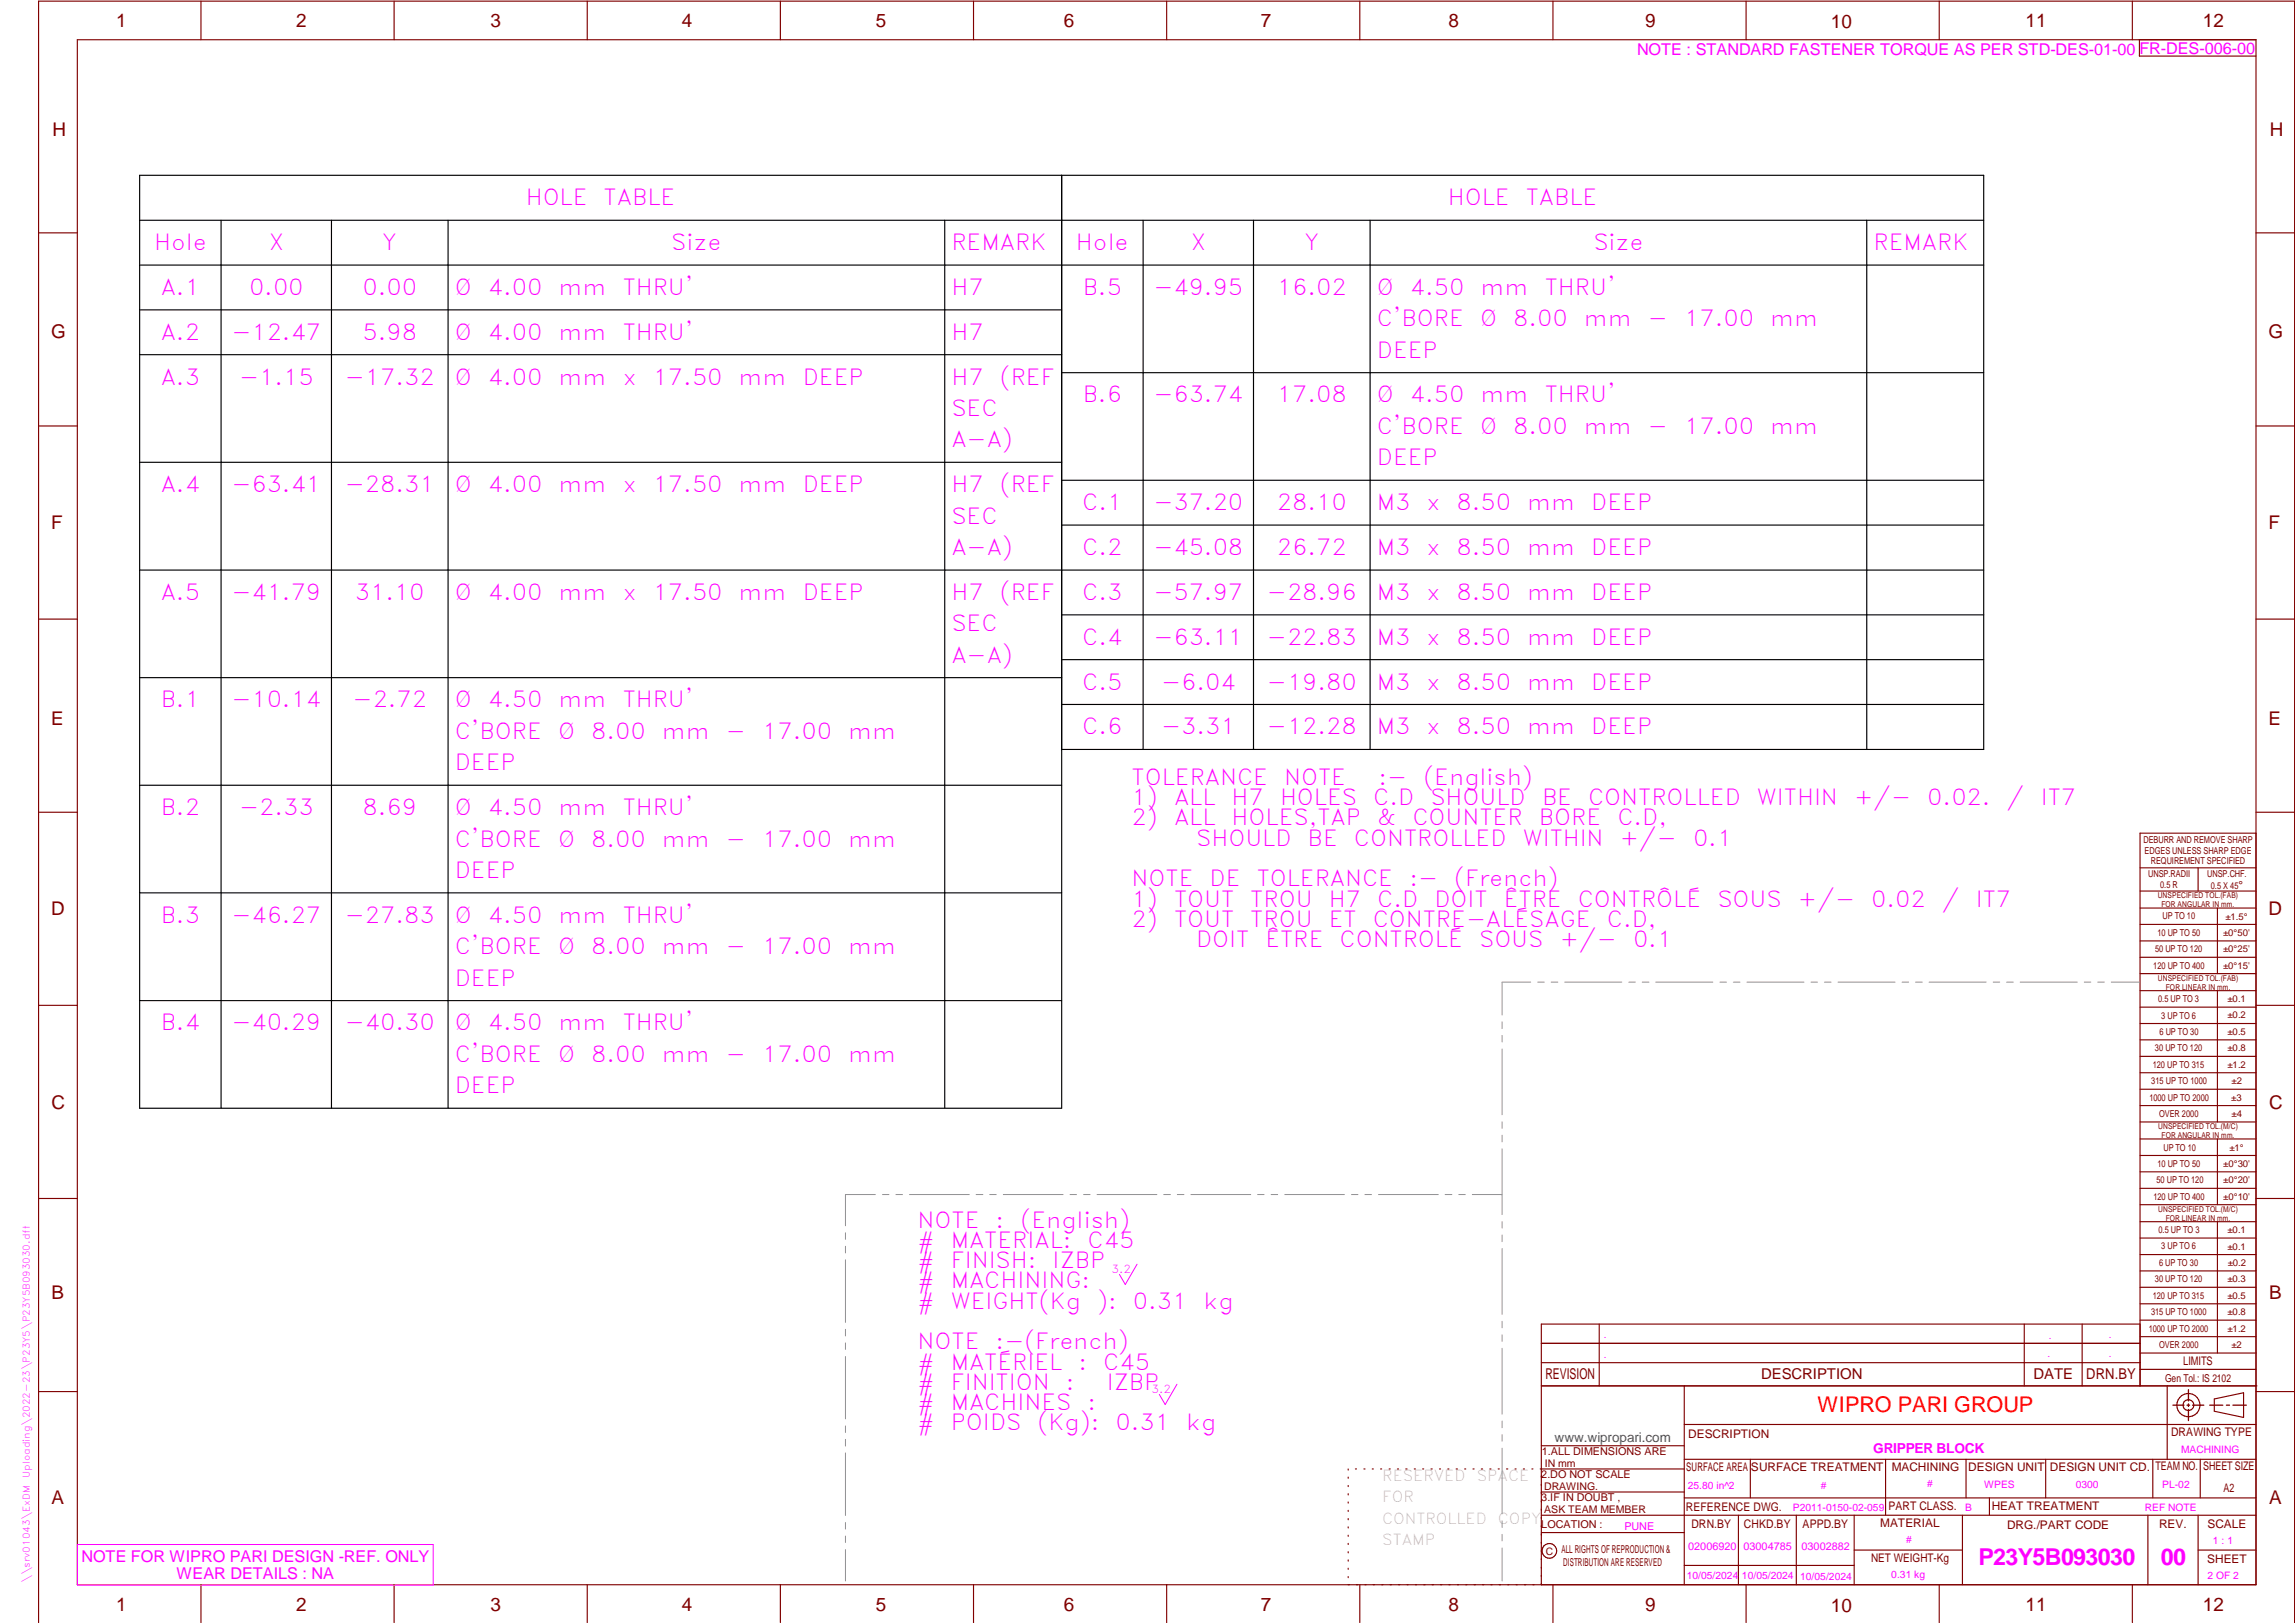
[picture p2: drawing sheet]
<svg xmlns="http://www.w3.org/2000/svg" width="594mm" height="420mm" viewBox="0 0 594 420" stroke-linecap="round" stroke-linejoin="round" font-family="sans-serif">
<defs><g id="words">
<g font-size="6" fill="#f0f">
<text x="512.1" y="405.2">P23Y5B093030</text>
<text x="559.4" y="405.2">00</text>
</g>
<g font-size="5.7" fill="#f0f">
<text x="136.1" y="53.1">HOLE</text>
<text x="156.3" y="53.1">TABLE</text>
<text x="374.8" y="53.1">HOLE</text>
<text x="394.9" y="53.1">TABLE</text>
<text x="39.9" y="64.7">Hole</text>
<text x="69.5" y="64.7">X</text>
<text x="99" y="64.7">Y</text>
<text x="173.8" y="64.7">Size</text>
<text x="246.3" y="64.7">REMARK</text>
<text x="278.5" y="64.7">Hole</text>
<text x="308.2" y="64.7">X</text>
<text x="337.6" y="64.7">Y</text>
<text x="412.4" y="64.7">Size</text>
<text x="485" y="64.7">REMARK</text>
<text x="41.6" y="76.3">A.1</text>
<text x="64.5" y="76.3">0.00</text>
<text x="93.8" y="76.3">0.00</text>
<text x="117.7" y="76.3">Ø</text>
<text x="126.3" y="76.3">4.00</text>
<text x="144.6" y="76.3">mm</text>
<text x="161.2" y="76.3">THRU'</text>
<text x="246.3" y="76.3">H7</text>
<text x="280.3" y="76.3">B.5</text>
<text x="298.6" y="76.3">-49.95</text>
<text x="330.5" y="76.3">16.02</text>
<text x="356.4" y="76.3">Ø</text>
<text x="365" y="76.3">4.50</text>
<text x="383.3" y="76.3">mm</text>
<text x="399.9" y="76.3">THRU'</text>
<text x="41.6" y="87.9">A.2</text>
<text x="59.9" y="87.9">-12.47</text>
<text x="93.8" y="87.9">5.98</text>
<text x="117.7" y="87.9">Ø</text>
<text x="126.3" y="87.9">4.00</text>
<text x="144.6" y="87.9">mm</text>
<text x="161.2" y="87.9">THRU'</text>
<text x="246.3" y="87.9">H7</text>
<text x="356.4" y="84.5">C'BORE</text>
<text x="383.1" y="84.5">Ø</text>
<text x="391.7" y="84.5">8.00</text>
<text x="410" y="84.5">mm</text>
<text x="426.6" y="84.5">-</text>
<text x="436" y="84.5">17.00</text>
<text x="458.2" y="84.5">mm</text>
<text x="356.4" y="92.6">DEEP</text>
<text x="41.6" y="99.6">A.3</text>
<text x="61.9" y="99.6">-1.15</text>
<text x="89.3" y="99.6">-17.32</text>
<text x="117.7" y="99.6">Ø</text>
<text x="126.3" y="99.6">4.00</text>
<text x="144.6" y="99.6">mm</text>
<text x="161.2" y="99.6">x</text>
<text x="169" y="99.6">17.50</text>
<text x="191.2" y="99.6">mm</text>
<text x="207.8" y="99.6">DEEP</text>
<text x="246.3" y="99.6">H7</text>
<text x="258.8" y="99.6">(REF</text>
<text x="246.3" y="107.7">SEC</text>
<text x="280.3" y="104.2">B.6</text>
<text x="298.6" y="104.2">-63.74</text>
<text x="330.5" y="104.2">17.08</text>
<text x="356.4" y="104.2">Ø</text>
<text x="365" y="104.2">4.50</text>
<text x="383.3" y="104.2">mm</text>
<text x="399.9" y="104.2">THRU'</text>
<text x="356.4" y="112.3">C'BORE</text>
<text x="383.1" y="112.3">Ø</text>
<text x="391.7" y="112.3">8.00</text>
<text x="410" y="112.3">mm</text>
<text x="426.6" y="112.3">-</text>
<text x="436" y="112.3">17.00</text>
<text x="458.2" y="112.3">mm</text>
<text x="246.3" y="115.8">A-A)</text>
<text x="356.4" y="120.4">DEEP</text>
<text x="41.6" y="127.4">A.4</text>
<text x="59.9" y="127.4">-63.41</text>
<text x="89.3" y="127.4">-28.31</text>
<text x="117.7" y="127.4">Ø</text>
<text x="126.3" y="127.4">4.00</text>
<text x="144.6" y="127.4">mm</text>
<text x="161.2" y="127.4">x</text>
<text x="169" y="127.4">17.50</text>
<text x="191.2" y="127.4">mm</text>
<text x="207.8" y="127.4">DEEP</text>
<text x="246.3" y="127.4">H7</text>
<text x="258.8" y="127.4">(REF</text>
<text x="246.3" y="135.6">SEC</text>
<text x="280.2" y="132.1">C.1</text>
<text x="298.6" y="132.1">-37.20</text>
<text x="330.5" y="132.1">28.10</text>
<text x="356.4" y="132.1">M3</text>
<text x="369.3" y="132.1">x</text>
<text x="377" y="132.1">8.50</text>
<text x="395.3" y="132.1">mm</text>
<text x="411.9" y="132.1">DEEP</text>
<text x="246.3" y="143.7">A-A)</text>
<text x="280.2" y="143.7">C.2</text>
<text x="298.6" y="143.7">-45.08</text>
<text x="330.5" y="143.7">26.72</text>
<text x="356.4" y="143.7">M3</text>
<text x="369.3" y="143.7">x</text>
<text x="377" y="143.7">8.50</text>
<text x="395.3" y="143.7">mm</text>
<text x="411.9" y="143.7">DEEP</text>
<text x="41.6" y="155.3">A.5</text>
<text x="59.9" y="155.3">-41.79</text>
<text x="91.9" y="155.3">31.10</text>
<text x="117.7" y="155.3">Ø</text>
<text x="126.3" y="155.3">4.00</text>
<text x="144.6" y="155.3">mm</text>
<text x="161.2" y="155.3">x</text>
<text x="169" y="155.3">17.50</text>
<text x="191.2" y="155.3">mm</text>
<text x="207.8" y="155.3">DEEP</text>
<text x="246.3" y="155.3">H7</text>
<text x="258.8" y="155.3">(REF</text>
<text x="280.2" y="155.3">C.3</text>
<text x="298.6" y="155.3">-57.97</text>
<text x="327.9" y="155.3">-28.96</text>
<text x="356.4" y="155.3">M3</text>
<text x="369.3" y="155.3">x</text>
<text x="377" y="155.3">8.50</text>
<text x="395.3" y="155.3">mm</text>
<text x="411.9" y="155.3">DEEP</text>
<text x="246.3" y="163.4">SEC</text>
<text x="280.2" y="166.9">C.4</text>
<text x="298.6" y="166.9">-63.11</text>
<text x="327.9" y="166.9">-22.83</text>
<text x="356.4" y="166.9">M3</text>
<text x="369.3" y="166.9">x</text>
<text x="377" y="166.9">8.50</text>
<text x="395.3" y="166.9">mm</text>
<text x="411.9" y="166.9">DEEP</text>
<text x="246.3" y="171.5">A-A)</text>
<text x="280.2" y="178.5">C.5</text>
<text x="300.6" y="178.5">-6.04</text>
<text x="327.9" y="178.5">-19.80</text>
<text x="356.4" y="178.5">M3</text>
<text x="369.3" y="178.5">x</text>
<text x="377" y="178.5">8.50</text>
<text x="395.3" y="178.5">mm</text>
<text x="411.9" y="178.5">DEEP</text>
<text x="41.6" y="183.1">B.1</text>
<text x="59.9" y="183.1">-10.14</text>
<text x="91.3" y="183.1">-2.72</text>
<text x="117.7" y="183.1">Ø</text>
<text x="126.3" y="183.1">4.50</text>
<text x="144.6" y="183.1">mm</text>
<text x="161.2" y="183.1">THRU'</text>
<text x="117.7" y="191.3">C'BORE</text>
<text x="144.5" y="191.3">Ø</text>
<text x="153" y="191.3">8.00</text>
<text x="171.3" y="191.3">mm</text>
<text x="187.9" y="191.3">-</text>
<text x="197.3" y="191.3">17.00</text>
<text x="219.6" y="191.3">mm</text>
<text x="280.2" y="190.1">C.6</text>
<text x="300.6" y="190.1">-3.31</text>
<text x="327.9" y="190.1">-12.28</text>
<text x="356.4" y="190.1">M3</text>
<text x="369.3" y="190.1">x</text>
<text x="377" y="190.1">8.50</text>
<text x="395.3" y="190.1">mm</text>
<text x="411.9" y="190.1">DEEP</text>
<text x="117.7" y="199.4">DEEP</text>
<text x="292.9" y="203.2">TOLERANCE</text>
<text x="332.4" y="203.2">NOTE</text>
<text x="356.8" y="203.2">:-</text>
<text x="368.4" y="203.2">(English)</text>
<text x="292.9" y="208.4">1)</text>
<text x="303.9" y="208.4">ALL</text>
<text x="318.8" y="208.4">H7</text>
<text x="331.3" y="208.4">HOLES</text>
<text x="355.5" y="208.4">C.D</text>
<text x="370.3" y="208.4">SHOULD</text>
<text x="399.2" y="208.4">BE</text>
<text x="411.1" y="208.4">CONTROLLED</text>
<text x="454.8" y="208.4">WITHIN</text>
<text x="479.9" y="208.4">+/-</text>
<text x="498.9" y="208.4">0.02.</text>
<text x="519.4" y="208.4">/</text>
<text x="528.3" y="208.4">IT7</text>
<text x="41.6" y="211">B.2</text>
<text x="61.9" y="211">-2.33</text>
<text x="93.8" y="211">8.69</text>
<text x="117.7" y="211">Ø</text>
<text x="126.3" y="211">4.50</text>
<text x="144.6" y="211">mm</text>
<text x="161.2" y="211">THRU'</text>
<text x="292.9" y="213.7">2)</text>
<text x="303.9" y="213.7">ALL</text>
<text x="318.8" y="213.7">HOLES,TAP</text>
<text x="356.5" y="213.7">&amp;</text>
<text x="365.6" y="213.7">COUNTER</text>
<text x="398.3" y="213.7">BORE</text>
<text x="418.7" y="213.7">C.D,</text>
<text x="117.7" y="219.2">C'BORE</text>
<text x="144.5" y="219.2">Ø</text>
<text x="153" y="219.2">8.00</text>
<text x="171.3" y="219.2">mm</text>
<text x="187.9" y="219.2">-</text>
<text x="197.3" y="219.2">17.00</text>
<text x="219.6" y="219.2">mm</text>
<text x="309.7" y="218.9">SHOULD</text>
<text x="338.5" y="218.9">BE</text>
<text x="350.5" y="218.9">CONTROLLED</text>
<text x="394.2" y="218.9">WITHIN</text>
<text x="419.3" y="218.9">+/-</text>
<text x="438.3" y="218.9">0.1</text>
<text x="117.7" y="227.3">DEEP</text>
<text x="292.9" y="229.4">NOTE</text>
<text x="313.1" y="229.4">DE</text>
<text x="325.3" y="229.4">TOLERANCE</text>
<text x="364.8" y="229.4">:-</text>
<text x="376.5" y="229.4">(French)</text>
<text x="41.6" y="238.9">B.3</text>
<text x="59.9" y="238.9">-46.27</text>
<text x="89.3" y="238.9">-27.83</text>
<text x="117.7" y="238.9">Ø</text>
<text x="126.3" y="238.9">4.50</text>
<text x="144.6" y="238.9">mm</text>
<text x="161.2" y="238.9">THRU'</text>
<text x="292.9" y="234.7">1)</text>
<text x="292.9" y="239.9">2)</text>
<text x="303.9" y="239.9">TOUT</text>
<text x="303.9" y="234.7">TOUT</text>
<text x="323.6" y="239.9">TROU</text>
<text x="323.6" y="234.7">TROU</text>
<text x="344" y="239.9">ET</text>
<text x="344" y="234.7">H7</text>
<text x="355.4" y="239.9">CONTRE-ALÉSAGE</text>
<text x="356.5" y="234.7">C.D</text>
<text x="371.3" y="234.7">DOIT</text>
<text x="389.3" y="234.7">ÊTRE</text>
<text x="408.4" y="234.7">CONTRÔLÉ</text>
<text x="415.9" y="239.9">C.D,</text>
<text x="444.6" y="234.7">SOUS</text>
<text x="465.4" y="234.7">+/-</text>
<text x="484.4" y="234.7">0.02</text>
<text x="502.7" y="234.7">/</text>
<text x="511.5" y="234.7">IT7</text>
<text x="309.7" y="245.2">DOIT</text>
<text x="327.6" y="245.2">ÊTRE</text>
<text x="346.8" y="245.2">CONTROLÉ</text>
<text x="382.9" y="245.2">SOUS</text>
<text x="403.7" y="245.2">+/-</text>
<text x="422.7" y="245.2">0.1</text>
<text x="117.7" y="247">C'BORE</text>
<text x="144.5" y="247">Ø</text>
<text x="153" y="247">8.00</text>
<text x="171.3" y="247">mm</text>
<text x="187.9" y="247">-</text>
<text x="197.3" y="247">17.00</text>
<text x="219.6" y="247">mm</text>
<text x="117.7" y="255.1">DEEP</text>
<text x="41.6" y="266.7">B.4</text>
<text x="59.9" y="266.7">-40.29</text>
<text x="89.3" y="266.7">-40.30</text>
<text x="117.7" y="266.7">Ø</text>
<text x="126.3" y="266.7">4.50</text>
<text x="144.6" y="266.7">mm</text>
<text x="161.2" y="266.7">THRU'</text>
<text x="117.7" y="274.9">C'BORE</text>
<text x="144.5" y="274.9">Ø</text>
<text x="153" y="274.9">8.00</text>
<text x="171.3" y="274.9">mm</text>
<text x="187.9" y="274.9">-</text>
<text x="197.3" y="274.9">17.00</text>
<text x="219.6" y="274.9">mm</text>
<text x="117.7" y="283">DEEP</text>
<text x="237.5" y="317.8">NOTE</text>
<text x="257.7" y="317.8">:</text>
<text x="264.1" y="317.8">(English)</text>
<text x="237.5" y="323">#</text>
<text x="246.1" y="323">MATERIAL:</text>
<text x="281.5" y="323">C45</text>
<text x="237.5" y="328.3">#</text>
<text x="246.1" y="328.3">FINISH:</text>
<text x="272.5" y="328.3">IZBP</text>
<text x="237.5" y="333.5">#</text>
<text x="246.1" y="333.5">MACHINING:</text>
<text x="237.5" y="338.8">#</text>
<text x="246.1" y="338.8">WEIGHT(Kg</text>
<text x="284" y="338.8">):</text>
<text x="293.3" y="338.8">0.31</text>
<text x="311.6" y="338.8">kg</text>
<text x="237.5" y="349.3">NOTE</text>
<text x="257.7" y="349.3">:-(French)</text>
<text x="237.5" y="354.5">#</text>
<text x="237.5" y="359.8">#</text>
<text x="246.1" y="354.5">MATÉRIEL</text>
<text x="246.1" y="359.8">FINITION</text>
<text x="275.9" y="359.8">:</text>
<text x="279.2" y="354.5">:</text>
<text x="285.6" y="354.5">C45</text>
<text x="286.5" y="359.8">IZBP</text>
<text x="237.5" y="365">#</text>
<text x="246.1" y="365">MACHINES</text>
<text x="281.5" y="365">:</text>
<text x="237.5" y="370.3">#</text>
<text x="246.1" y="370.3">POIDS</text>
<text x="268.5" y="370.3">(Kg):</text>
<text x="288.8" y="370.3">0.31</text>
<text x="307.1" y="370.3">kg</text>
</g>
<text font-size="5.6" fill="#f00" x="470.5" y="365.5">WIPRO PARI GROUP</text>
<g font-size="4.9" fill="#800000">
<text x="30" y="6.9">1</text>
<text x="76.7" y="6.9">2</text>
<text x="127" y="6.9">3</text>
<text x="176.5" y="6.9">4</text>
<text x="226.7" y="6.9">5</text>
<text x="275.4" y="6.9">6</text>
<text x="326.4" y="6.9">7</text>
<text x="375" y="6.9">8</text>
<text x="425.8" y="6.9">9</text>
<text x="473.9" y="7.3">10</text>
<text x="524.3" y="6.9">11</text>
<text x="570.2" y="6.9">12</text>
<text x="13.6" y="35.1">H</text>
<text x="587.6" y="35.1">H</text>
<text x="13.2" y="87.5">G</text>
<text x="587.2" y="87.5">G</text>
<text x="13.2" y="137">F</text>
<text x="587.2" y="137">F</text>
<text x="13.2" y="187.6">E</text>
<text x="587.2" y="187.6">E</text>
<text x="13.2" y="237">D</text>
<text x="587.2" y="237">D</text>
<text x="13.4" y="287.1">C</text>
<text x="587.4" y="287.1">C</text>
<text x="13.4" y="336.2">B</text>
<text x="587.4" y="336.2">B</text>
<text x="13.4" y="389.3">A</text>
<text x="587.4" y="389.3">A</text>
<text x="30" y="416.9">1</text>
<text x="76.7" y="416.9">2</text>
<text x="127" y="416.9">3</text>
<text x="176.5" y="416.9">4</text>
<text x="226.7" y="416.9">5</text>
<text x="275.4" y="416.9">6</text>
<text x="326.4" y="416.9">7</text>
<text x="375" y="416.9">8</text>
<text x="425.8" y="416.9">9</text>
<text x="473.9" y="417.3">10</text>
<text x="524.3" y="416.9">11</text>
<text x="570.2" y="416.9">12</text>
</g>
<g font-size="4.2" fill="#f0f">
<text x="423.7" y="14.3">NOTE : STANDARD FASTENER TORQUE AS PER STD-DES-01-00</text>
<text x="553.8" y="14">FR-DES-006-00</text>
<text x="21.1" y="404.3">NOTE FOR WIPRO PARI DESIGN -REF. ONLY</text>
<text x="45.7" y="408.8">WEAR DETAILS : NA</text>
</g>
<g font-size="3.9" fill="#800000">
<text x="400" y="357.1">REVISION</text>
<text x="455.9" y="357.1">DESCRIPTION</text>
<text x="526.4" y="357.1">DATE</text>
<text x="540" y="357.1">DRN.BY</text>
</g>
<g font-size="3.9" fill="#c0c0c0">
<text x="357.8" y="383.3">RESERVED</text>
<text x="382.3" y="383.3">SPACE</text>
<text x="357.8" y="388.9">FOR</text>
<text x="357.8" y="394.5">CONTROLLED</text>
<text x="387.8" y="394.5">COPY</text>
<text x="357.8" y="400">STAMP</text>
</g>
<text font-size="3.6" fill="#f0f" x="484.9" y="376.1">GRIPPER BLOCK</text>
<text font-size="3.5" fill="#00f" x="402.4" y="373.3">www.wipropari.com</text>
<g font-size="3.1" fill="#800000">
<text x="565.1" y="353.5">LIMITS</text>
<text x="562" y="371.7">DRAWING TYPE</text>
<text x="437" y="372.3">DESCRIPTION</text>
<text x="436.5" y="380.8">SURFACE AREA</text>
<text x="453.3" y="380.8">SURFACE TREATMENT</text>
<text x="489.7" y="380.8">MACHINING</text>
<text x="509.5" y="380.8">DESIGN UNIT</text>
<text x="530.6" y="380.8">DESIGN UNIT CD.</text>
<text x="558" y="380.6">TEAM NO.</text>
<text x="570.3" y="380.7">SHEET SIZE</text>
<text x="575.6" y="386.1">A2</text>
<text x="436.4" y="391.1">REFERENCE DWG.</text>
<text x="437.8" y="395.5">DRN.BY</text>
<text x="451.4" y="395.4">CHKD.BY</text>
<text x="466.6" y="395.5">APPD.BY</text>
<text x="486.7" y="395.4">MATERIAL</text>
<text x="488.9" y="390.9">PART CLASS.</text>
<text x="515.6" y="390.9">HEAT TREATMENT</text>
<text x="519.6" y="395.9">DRG./PART CODE</text>
<text x="558.9" y="395.5">REV.</text>
<text x="571.4" y="395.6">SCALE</text>
<text x="484.3" y="404.2">NET WEIGHT-Kg</text>
<text x="571.4" y="404.7">SHEET</text>
</g>
<text font-size="3" fill="#800000" x="579.5" y="230.1">°</text>
<g font-size="2.8" fill="#f0f">
<text x="287.7" y="329.5">3.2</text>
<text x="298.1" y="360.5">3.2</text>
<text x="420.5" y="396">PUNE</text>
<text x="437" y="401.2">02006920</text>
<text x="451.3" y="401.2">03004785</text>
<text x="466.3" y="401.2">03002882</text>
</g>
<g font-size="2.8" fill="#800000">
<text x="560.4" y="357.7">Gen Tol.: IS 2102</text>
<text x="399.1" y="376.6">1.ALL DIMENSIONS ARE</text>
<text x="399" y="382.7">2.DO NOT SCALE</text>
<text x="399" y="388.7">3.IF IN DOUBT ,</text>
<text x="399" y="395.4">LOCATION :</text>
<text x="404.2" y="402">ALL RIGHTS OF REPRODUCTION &amp;</text>
<text x="404.7" y="405.4">DISTRIBUTION ARE RESERVED</text>
</g>
<g font-size="2.7" fill="#f0f">
<text x="564.6" y="376.2">MACHINING</text>
<text x="436.9" y="385.4">25.80 in^2</text>
<text x="471.4" y="385.5">#</text>
<text x="498.9" y="385">#</text>
<text x="513.6" y="385.3">WPES</text>
<text x="537.3" y="385.1">0300</text>
<text x="559.7" y="385.1">PL-02</text>
<text x="464.1" y="391.2">P2011-0150-02-059</text>
<text x="508.7" y="391.2">B</text>
<text x="555.2" y="391.1">REF NOTE</text>
<text x="493.4" y="399.5">#</text>
<text x="572.8" y="399.7">1 : 1</text>
<text x="436.6" y="408.7">10/05/2024</text>
<text x="450.9" y="408.8">10/05/2024</text>
<text x="466" y="408.9">10/05/2024</text>
<text x="489.6" y="408.5">0.31 kg</text>
<text x="571.4" y="408.7">2 OF 2</text>
</g>
<g font-size="2.7" fill="#800000">
<text x="399.9" y="379.7">IN mm</text>
<text x="399.7" y="385.7">DRAWING.</text>
<text x="399.7" y="391.8">ASK TEAM MEMBER</text>
<text x="400.1" y="402.5">C</text>
</g>
<g font-size="2.5" fill="#800000">
<text x="554.9" y="218.3">DEBURR AND REMOVE SHARP</text>
<text x="555.2" y="221">EDGES UNLESS SHARP EDGE</text>
<text x="556.1" y="227.1">UNSP.RADII</text>
<text x="556.8" y="223.8">REQUIREMENT SPECIFIED</text>
<text x="571.4" y="226.9">UNSP.CHF.</text>
<text x="559.2" y="229.9">0.5 R</text>
<text x="572.3" y="230.1">0.5 X 45</text>
<text x="559.8" y="238">UP TO 10</text>
<text x="576.1" y="238.1">±1.5°</text>
<text x="558.5" y="242.2">10 UP TO 50</text>
<text x="575.5" y="242.3">±0°50'</text>
<text x="557.4" y="250.7">120 UP TO 400</text>
<text x="557.9" y="246.5">50 UP TO 120</text>
<text x="575.5" y="250.7">±0°15'</text>
<text x="575.5" y="246.5">±0°25'</text>
<text x="558.7" y="259.4">0.5 UP TO 3</text>
<text x="559.5" y="263.7">3 UP TO 6</text>
<text x="576.6" y="263.6">±0.2</text>
<text x="576.6" y="259.4">±0.1</text>
<text x="559" y="267.9">6 UP TO 30</text>
<text x="576.6" y="267.9">±0.5</text>
<text x="557.8" y="272.2">30 UP TO 120</text>
<text x="576.6" y="272.2">±0.8</text>
<text x="556.9" y="280.7">315 UP TO 1000</text>
<text x="557.3" y="276.4">120 UP TO 315</text>
<text x="576.6" y="276.4">±1.2</text>
<text x="577.7" y="280.7">±2</text>
<text x="556.4" y="284.9">1000 UP TO 2000</text>
<text x="577.6" y="284.9">±3</text>
<text x="558.9" y="289.2">OVER 2000</text>
<text x="577.7" y="289.3">±4</text>
<text x="560" y="297.9">UP TO 10</text>
<text x="577.1" y="297.9">±1°</text>
<text x="558.5" y="302.1">10 UP TO 50</text>
<text x="575.5" y="302.1">±0°30'</text>
<text x="557.4" y="310.6">120 UP TO 400</text>
<text x="558.2" y="306.3">50 UP TO 120</text>
<text x="575.5" y="310.6">±0°10'</text>
<text x="575.5" y="306.4">±0°20'</text>
<text x="558.8" y="319.2">0.5 UP TO 3</text>
<text x="559.4" y="323.4">3 UP TO 6</text>
<text x="576.6" y="319.2">±0.1</text>
<text x="576.6" y="323.5">±0.1</text>
<text x="558.9" y="327.7">6 UP TO 30</text>
<text x="576.7" y="327.7">±0.2</text>
<text x="557.8" y="332">30 UP TO 120</text>
<text x="576.6" y="332">±0.3</text>
<text x="556.8" y="340.5">315 UP TO 1000</text>
<text x="557.3" y="336.3">120 UP TO 315</text>
<text x="576.6" y="336.3">±0.5</text>
<text x="576.6" y="340.5">±0.8</text>
<text x="556.2" y="344.7">1000 UP TO 2000</text>
<text x="576.6" y="344.7">±1.2</text>
<text x="558.9" y="349">OVER 2000</text>
<text x="577.6" y="349">±2</text>
</g>
<g font-size="2.5" fill="#f0f">
<text x="415.2" y="346.4">.</text>
<text x="530.3" y="346.5">.</text>
<text x="545.9" y="346.4">.</text>
<text x="415.2" y="351.5">.</text>
<text x="530" y="351.3">.</text>
<text x="545.9" y="351.4">.</text>
</g>
<g font-size="2.4" fill="#f0f">
<text x="7.7" y="382.7" transform="rotate(-90 7.7 382.7)">Uploading\2022-23\P23Y5\P23Y5B093030.dft</text>
<text x="7.7" y="409.8" transform="rotate(-90 7.7 409.8)">\\srv01043\ExDM</text>
</g>
<g font-size="2.1" fill="#800000">
<text x="558.5" y="232.4">UNSPECIFIED TOL.(FAB)</text>
<text x="559.5" y="234.7">FOR ANGULAR IN mm.</text>
<text x="558.6" y="253.9">UNSPECIFIED TOL.(FAB)</text>
<text x="560.7" y="256.3">FOR LINEAR IN mm.</text>
<text x="558.7" y="292.3">UNSPECIFIED TOL.(M/C)</text>
<text x="559.6" y="294.7">FOR ANGULAR IN mm.</text>
<text x="558.7" y="313.7">UNSPECIFIED TOL.(M/C)</text>
<text x="560.6" y="316.1">FOR LINEAR IN mm.</text>
</g>
</g></defs>
<g fill="none" stroke="#800000" stroke-width=".3">
<path d="M20 10.3h564v400h-564zM52 .3v10M102 .3v10M152 .3v10M202 .3v10M252 .3v10M302 .3v10M352 .3v10M402 .3v10M452 .3v10M502 .3v10M552 .3v10"/>
<path d="M553.8 10.3v4.2h30.2M10 60.3h10M584 60.3h10M10 110.3h10M584 110.3h10M10 160.3h10M584 160.3h10M10 210.3h10M584 215.7h-30v143.1M584 210.3h10M554 224.7h30M554 230.7h30"/>
<path d="M554 235.1h30M554 239.3h30M569 224.7v6M574 235.1v17M554 243.6h30M554 247.8h30M554 252.1h30M554 256.5h30M574 256.5v33.9M10 260.3h10M554 260.7h30M554 265h30"/>
<path d="M554 269.2h30M554 273.5h30M554 277.7h30M584 260.3h10M554 282h30M554 286.2h30M554 290.4h30M554 294.9h30M554 299.1h30M574 294.9v17M10 310.3h10M554 303.4h30"/>
<path d="M554 307.6h30M554 311.9h30M554 316.3h30M574 316.3v34M584 310.3h10M554 320.5h30M554 324.8h30M554 329h30M554 333.2h30M554 337.5h30M399 358.8h185.2M399 352.8h155"/>
<path d="M399 347.8h155M414 342.8v16M436 358.8v51.5M524 342.8v16M539 342.8v16M554 341.8h30M554 346h30M554 350.3h30M554 354.5h30M554 342.8h-155v67.5M561 358.8v19M10 360.3h10"/>
<path d="M399 374.3h37M436 377.8h148M453.1 377.8v10M488.1 377.8v14.5M508.9 377.8v10M529.5 377.8v10M557.3 377.8v10M569.5 377.8v10M573.2 362.2l7.6-1.6v6.3l-7.6-1.6zM584 368.8h-148M584 360.3h10M349 380.3v.3"/>
<path d="M349 382.4v.3M349 384.6v.3M349 386.7v.3M349 388.8v.3M349 391v.3M349 393.1v.3M349 395.3v.3M349 397.4v.3M349 399.5v.3M350.9 380.3h.2M353.1 380.3h.2M355.2 380.3h.3"/>
<path d="M357.4 380.3h.3M359.6 380.3h.3M361.7 380.3h.3M363.9 380.3h.3M366.1 380.3h.3M368.3 380.3h.2M370.4 380.3h.3M372.6 380.3h.3M374.8 380.3h.3M376.9 380.3h.4M379.1 380.3h.3M381.3 380.3h.3"/>
<path d="M383.4 380.3h.4M385.6 380.3h.3M387.8 380.3h.3M390 380.3h.3M392.2 380.3h.3M394.3 380.3h.3M396.5 380.3h.3M398.7 380.3h37.3M399 396.7h37M399 392.3h185M399 386.2h37M436 387.8h148"/>
<path d="M450 392.3v18M465 392.3v18M480 392.3v18M508 392.3v18M515 387.8v4.5M556 392.3v18M569 392.3v18M52 410.3v9.7M102 410.3v9.7M152 410.3v9.7M202 410.3v9.7M252 410.3v9.7"/>
<path d="M302 410.3v9.7M349 401.7v.3M349 403.8v.4M349 406v.3M349 408.1v.3M352 410.3v9.7M402 410.3v9.7M436 405.3h44M452 410.3v9.7M480 401.3h28M502 410.3v9.7M552 410.3v9.7"/>
<path d="M569 401.3h15M10 420v-419.7h584v419.7"/>
<circle cx="566.5" cy="363.7" r="1.39"/>
<circle cx="566.5" cy="363.8" r="3"/>
<circle cx="401.1" cy="401.5" r="1.9"/>
</g>
<path d="M294.3 327.3l-3 5.2-1.5-2.6M304.7 358.4l-3.1 5.2-1.5-2.6M20.1 399.8h92v10.5h-92z" fill="none" stroke="#f0f" stroke-width=".26"/>
<g fill="none" stroke="#949494" stroke-width=".26">
<path d="M396.2 254.3h-7.4v8.5M398.1 254.3h1.6M401.5 254.3h1.8M405 254.3h14.8M421.6 254.3h1.7M425.1 254.3h1.7M428.6 254.3h14.8M445.2 254.3h1.7M448.7 254.3h1.7M452.2 254.3h14.8M468.8 254.3h1.7M472.3 254.3h1.7"/>
<path d="M475.8 254.3h14.8M492.4 254.3h1.7M495.8 254.3h1.8M499.4 254.3h14.7M516 254.3h1.6M519.4 254.3h1.8M522.9 254.3h14.8M539.5 254.3h1.7M543 254.3h1.7M546.5 254.3h7.4M388.8 264.5v1.8M388.8 268.1v1.6"/>
<path d="M388.8 271.6v17M388.8 290.4v1.7M388.8 293.9v1.7M388.8 297.4v17M218.9 319.2v1.6M226.6 309.2h-7.7v8.1M228.4 309.2h1.7M231.9 309.2h1.7M235.4 309.2h15.5M252.7 309.2h1.7M256.2 309.2h1.7M259.7 309.2h15.5"/>
<path d="M277 309.2h1.7M280.5 309.2h1.7M284 309.2h15.5M301.2 309.2h1.8M304.8 309.2h1.7M308.3 309.2h15.5M325.5 309.2h1.7M329.1 309.2h1.6M332.6 309.2h15.4M349.8 309.2h1.7M353.3 309.2h1.7M356.8 309.2h15.5"/>
<path d="M374.1 309.2h1.7M377.6 309.2h1.7M381.1 309.2h7.7M388.8 316.2v1.7M388.8 319.7v1.7M218.9 322.6v1.8M218.9 326.1v16.2M388.8 323.2v17.1M218.9 344.1v1.8M218.9 347.6v1.7M218.9 351.2v16.1M388.8 342.1v1.6"/>
<path d="M388.8 345.6v1.7M388.8 349v17.1M218.9 369.1v1.7M218.9 372.6v1.8M218.9 376.1v16.2M388.8 367.9v1.7M388.8 371.4v1.7M388.8 374.9v17M218.9 394.1v1.8M218.9 397.6v1.7M388.8 393.7v1.7M388.8 397.2v1.7"/>
<path d="M218.9 401.2v8.1M388.8 400.7v8.6"/>
</g>
<path d="M566.5 359.7v3M562.5 363.8h2.9M566.1 363.8h.7M566.5 363.4v.7M566.5 364.9v2.8M567.6 363.8h2.9M572 363.8h3.4M576.3 363.8h.8M578 363.8h3.5" fill="none" stroke="#800000" stroke-width=".34"/>
<g fill="none" stroke="#000" stroke-width=".3">
<path d="M36.1 57h477.4M57.2 57v229.9M85.8 57v229.9M116 57v229.9M244.6 57v229.9M274.8 45.4v241.5h-238.7v-241.5h477.4v148.6h-238.7M295.9 57v137M324.5 57v137M354.7 57v137M483.2 57v137M36.1 68.6h477.4M36.1 80.2h238.7"/>
<path d="M36.1 91.8h238.7M274.8 96.5h238.7M36.1 119.7h238.7M274.8 124.3h238.7M274.8 135.9h238.7M36.1 147.6h477.4M274.8 159.2h238.7M36.1 175.4h238.7M274.8 170.8h238.7M274.8 182.4h238.7M36.1 203.3h238.7M36.1 231.1h238.7"/>
<path d="M36.1 259h238.7"/>
</g>
<use href="#words"/>
</svg>
